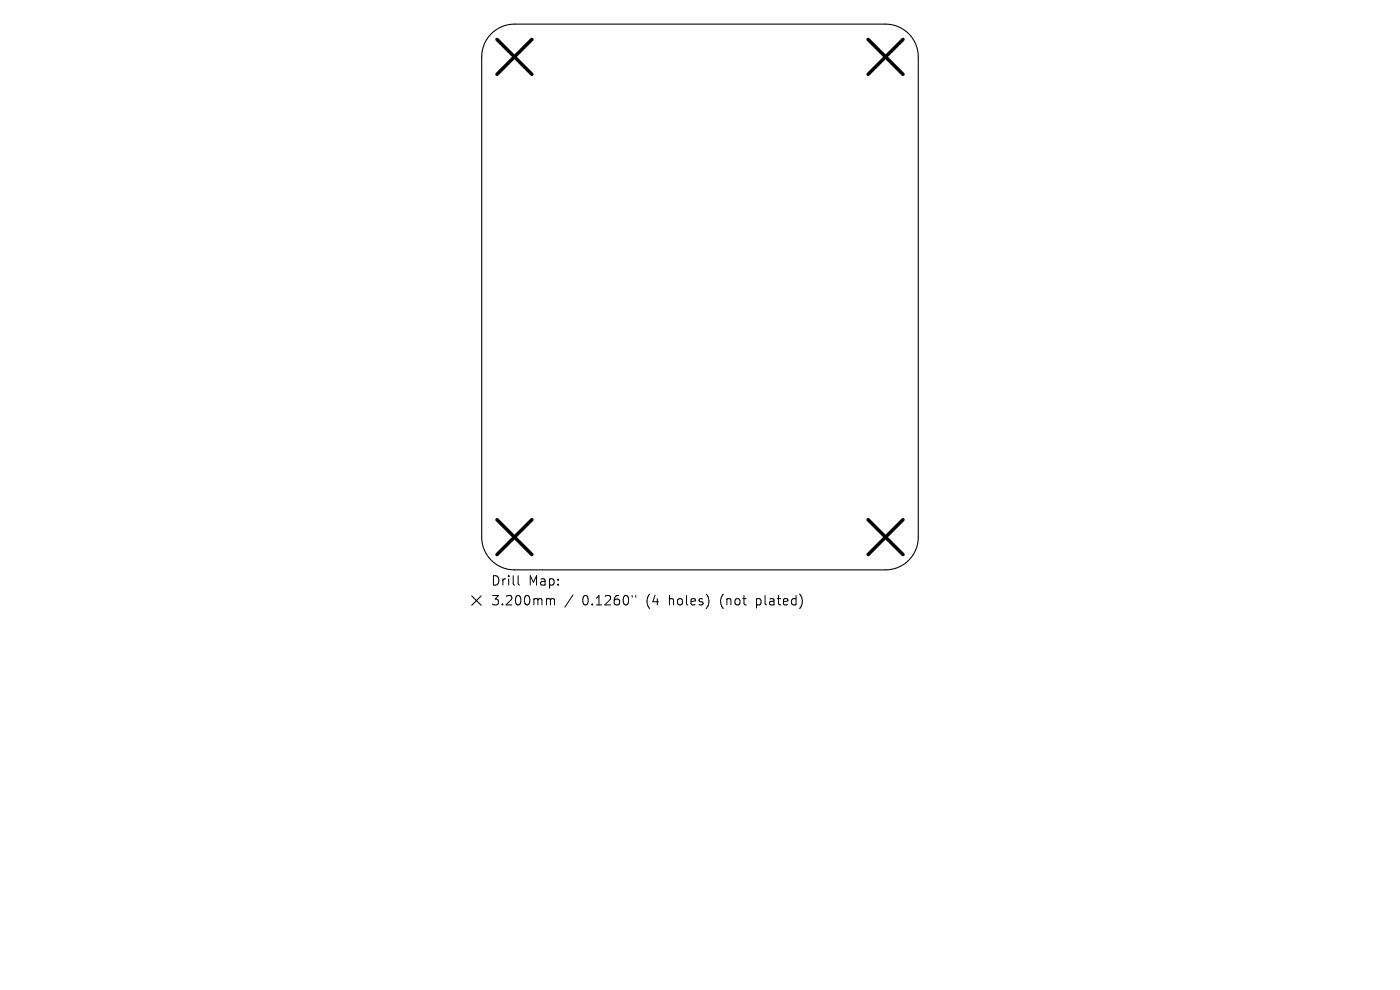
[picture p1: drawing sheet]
<svg xmlns="http://www.w3.org/2000/svg" width="297mm" height="210mm" viewBox="0 0 297 210" stroke-linecap="round" stroke-linejoin="round" font-family="sans-serif">
<defs><g id="words">
<g font-size="2.8">
<text x="104.1" y="124.5">Drill</text>
<text x="112.1" y="124.5">Map:</text>
<text x="104.1" y="128.7">3.200mm</text>
<text x="123.5" y="128.7">0.1260&quot;</text>
<text x="137.2" y="128.7">(4</text>
<text x="142.2" y="128.7">holes)</text>
<text x="153.3" y="128.7">(not</text>
<text x="161.1" y="128.7">plated)</text>
</g>
</g></defs>
<path d="M104.2 7.2a6.9 6.9 0 0 1 4.9-2.1h78.8a6.9 6.9 0 0 1 6.9 7v101.8a6.9 6.9 0 0 1-6.9 7h-78.8a6.9 6.9 0 0 1-6.9-7v-101.8a6.9 6.9 0 0 1 2-4.9zM100.1 126.4l2 2M102.1 126.4l-2 2" fill="none" stroke="#000" stroke-width=".23"/>
<path d="M105.4 8.4l7.4 7.4M112.8 8.4l-7.4 7.4M184.2 8.4l7.4 7.4M191.6 8.4l-7.4 7.4M105.4 110.2l7.4 7.4M112.8 110.2l-7.4 7.4M184.2 110.2l7.4 7.4M191.6 110.2l-7.4 7.4" fill="none" stroke="#000" stroke-width=".74"/>
<path d="M109.9 122.1v1.7l.3 .3M116.2 127l.5 .1 .1 .2M116.8 127.3l.3-.3 .4 .1 .1 1.2M116.8 127.3v1M121.5 126.2l-1.7 2.6M134.1 126.3v.4M134.9 126.3v.4" fill="none" stroke="#000" stroke-width=".21"/>
<use href="#words"/>
</svg>
